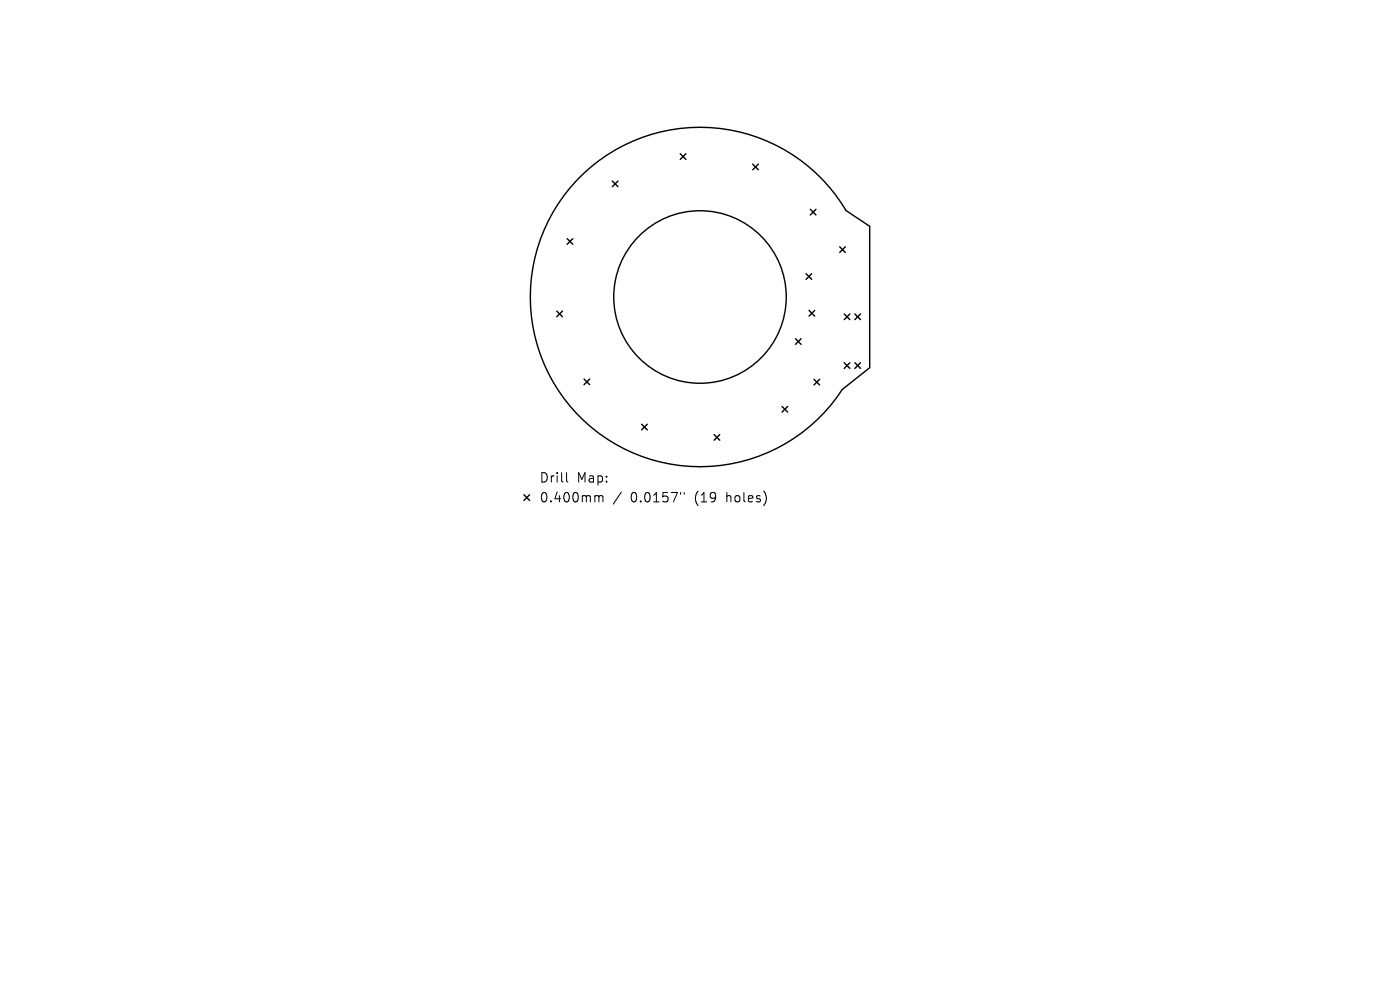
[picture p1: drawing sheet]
<svg xmlns="http://www.w3.org/2000/svg" width="297mm" height="210mm" viewBox="0 0 297 210" stroke-linecap="round" stroke-linejoin="round" font-family="sans-serif">
<defs><g id="words">
<g font-size="2.8">
<text x="114.4" y="102.7">Drill</text>
<text x="114.4" y="106.9">0.400mm</text>
<text x="122.4" y="102.7">Map:</text>
<text x="133.8" y="106.9">0.0157&quot;</text>
<text x="147.5" y="106.9">(19</text>
<text x="154.4" y="106.9">holes)</text>
</g>
</g></defs>
<g fill="none" stroke="#000" stroke-width=".3">
<path d="M123.8 36.8a36 36 0 0 1 55.7 7.9l5 3.3v30l-5.8 4.6a36 36 0 0 1-53.3 8 36 36 0 0 1-1.6-53.8zM129.9 38.4l1.2 1.2M131.1 38.4l-1.2 1.2M144.3 32.6l1.2 1.2M145.5 32.6l-1.2 1.2M159.7 34.8l1.2 1.2M160.9 34.8l-1.2 1.2M120.3 50.6l1.2 1.2M121.5 50.6l-1.2 1.2M171 58.1l1.2 1.2M171.9 44.4l1.2 1.2M172.2 58.1l-1.2 1.2"/>
<path d="M173.1 44.4l-1.2 1.2M178.1 52.4l1.2 1.2M179.3 52.4l-1.2 1.2M118.1 66l1.2 1.2M119.3 66l-1.2 1.2M168.8 71.9l1.2 1.2M170 71.9l-1.2 1.2M171.6 65.9l1.2 1.2M172.8 65.9l-1.2 1.2M179.1 66.6l1.2 1.2M179.1 77l1.2 1.2M180.3 66.6l-1.2 1.2"/>
<path d="M180.3 77l-1.2 1.2M181.4 66.6l1.2 1.2M181.4 77l1.2 1.2M182.6 66.6l-1.2 1.2M182.6 77l-1.2 1.2M123.9 80.4l1.2 1.2M125.1 80.4l-1.2 1.2M136.1 90l1.2 1.2M137.3 90l-1.2 1.2M151.5 92.2l1.2 1.2M152.7 92.2l-1.2 1.2M165.9 86.2l1.2 1.2"/>
<path d="M167.1 86.2l-1.2 1.2M172.7 80.5l1.2 1.2M173.9 80.5l-1.2 1.2M111.2 105l1.2 1.2M112.4 105l-1.2 1.2"/>
<circle cx="148.5" cy="63" r="18.3"/>
</g>
<path d="M120.2 100.3v1.7l.3 .3M126.5 105.1h.3l.3 .3M127.1 105.4l.2-.3 .5 .1 .1 1.3M127.1 105.4v1.1M131.8 104.4l-1.7 2.5M144.4 104.5v.3M145.1 104.5v.3" fill="none" stroke="#000" stroke-width=".21"/>
<use href="#words"/>
</svg>
